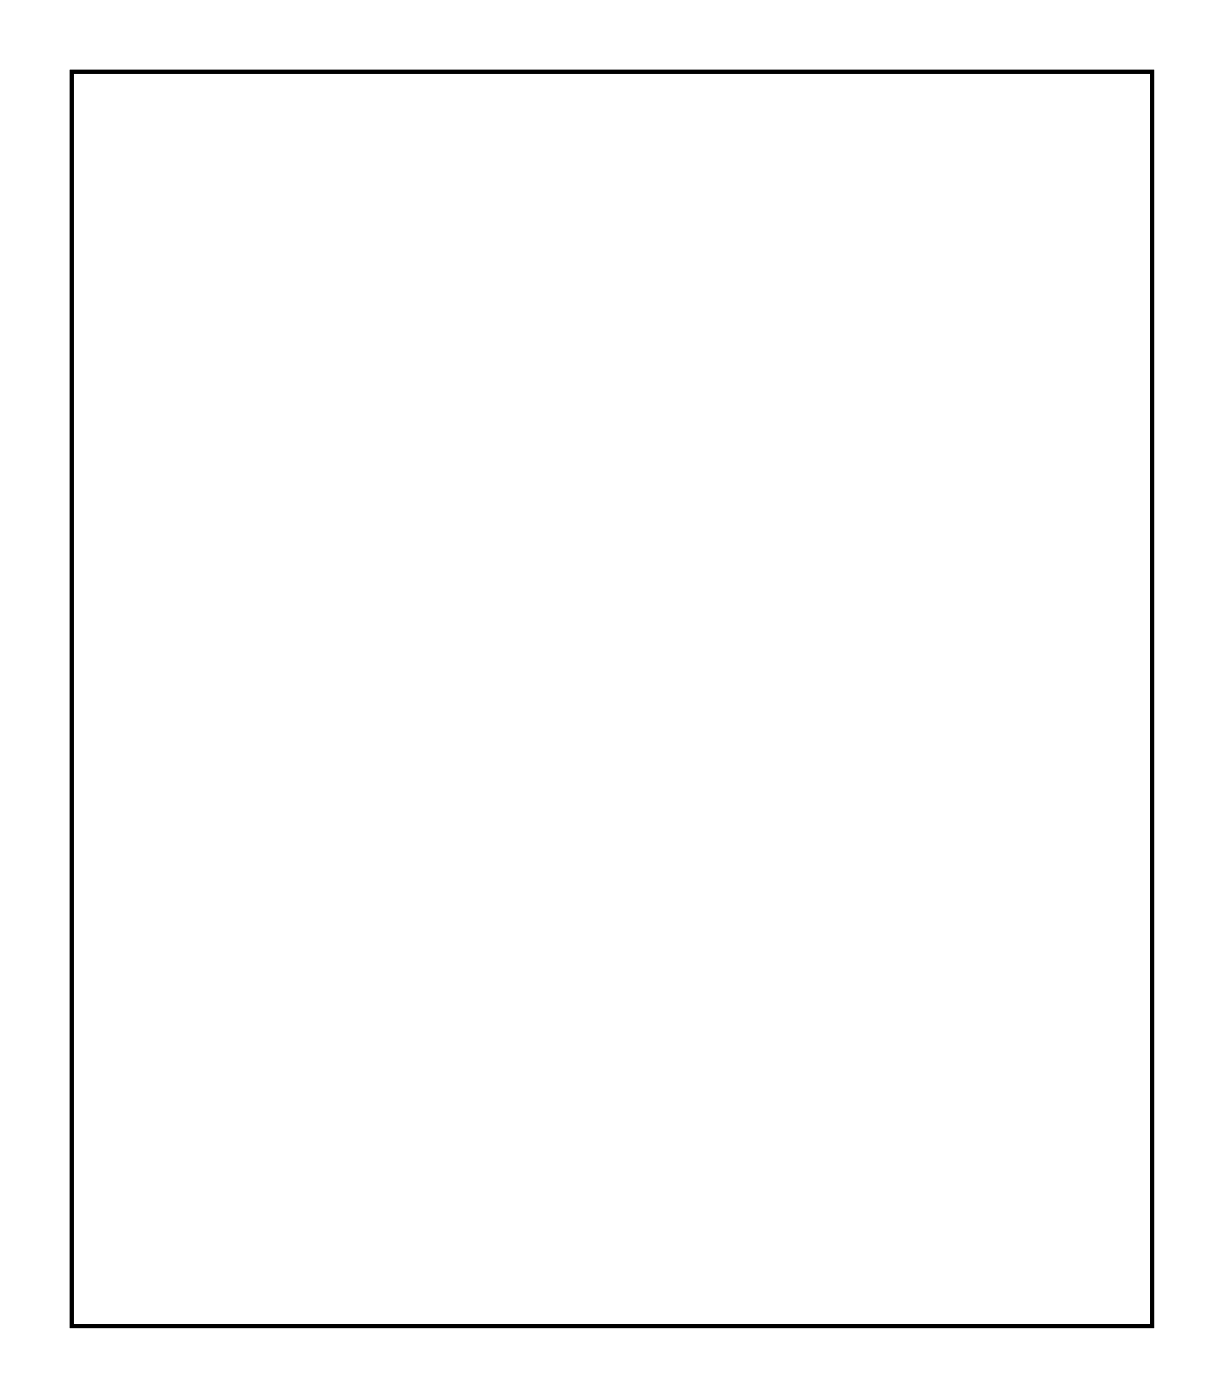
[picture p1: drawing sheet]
<svg xmlns="http://www.w3.org/2000/svg" width="62mm" height="71mm" viewBox="0 0 62 71" stroke-linecap="round" stroke-linejoin="round" font-family="sans-serif">
<path d="M3.6 3.6h54.7v63.6h-54.7z" fill="none" stroke="#000" stroke-width=".2"/>
<path d="M3.6 3.6h54.8v63.6h-54.8zM3.6 3.6v63.6h54.7v-63.6z" fill="#000"/>
<circle cx="41.1" cy="52" r=".65" fill="#fff"/>
<circle cx="41.1" cy="52" r=".65" fill="none" stroke="#fff" stroke-width=".55"/>
<circle cx="51.3" cy="13.9" r=".65" fill="#fff"/>
<circle cx="51.3" cy="13.9" r=".65" fill="none" stroke="#fff" stroke-width=".55"/>
<circle cx="46.2" cy="13.9" r=".65" fill="#fff"/>
<circle cx="46.2" cy="13.9" r=".65" fill="none" stroke="#fff" stroke-width=".55"/>
<circle cx="33.5" cy="44.4" r=".65" fill="#fff"/>
<circle cx="33.5" cy="44.4" r=".65" fill="none" stroke="#fff" stroke-width=".55"/>
<circle cx="33.5" cy="31.7" r=".65" fill="#fff"/>
<circle cx="33.5" cy="31.7" r=".65" fill="none" stroke="#fff" stroke-width=".55"/>
<circle cx="33.5" cy="29.1" r=".65" fill="#fff"/>
<circle cx="33.5" cy="29.1" r=".65" fill="none" stroke="#fff" stroke-width=".55"/>
<circle cx="33.5" cy="13.9" r=".65" fill="#fff"/>
<circle cx="33.5" cy="13.9" r=".65" fill="none" stroke="#fff" stroke-width=".55"/>
<circle cx="41.1" cy="16.4" r=".65" fill="#fff"/>
<circle cx="41.1" cy="16.4" r=".65" fill="none" stroke="#fff" stroke-width=".55"/>
<circle cx="53.8" cy="16.4" r=".65" fill="#fff"/>
<circle cx="53.8" cy="16.4" r=".65" fill="none" stroke="#fff" stroke-width=".55"/>
<circle cx="48.7" cy="54.5" r=".65" fill="#fff"/>
<circle cx="48.7" cy="54.5" r=".65" fill="none" stroke="#fff" stroke-width=".55"/>
<circle cx="33.5" cy="54.5" r=".65" fill="#fff"/>
<circle cx="33.5" cy="54.5" r=".65" fill="none" stroke="#fff" stroke-width=".55"/>
<circle cx="53.8" cy="44.4" r=".65" fill="#fff"/>
<circle cx="53.8" cy="44.4" r=".65" fill="none" stroke="#fff" stroke-width=".55"/>
<circle cx="41.1" cy="44.4" r=".65" fill="#fff"/>
<circle cx="41.1" cy="44.4" r=".65" fill="none" stroke="#fff" stroke-width=".55"/>
<circle cx="41.1" cy="46.9" r=".65" fill="#fff"/>
<circle cx="41.1" cy="46.9" r=".65" fill="none" stroke="#fff" stroke-width=".55"/>
<circle cx="56.4" cy="44.4" r=".65" fill="#fff"/>
<circle cx="56.4" cy="44.4" r=".65" fill="none" stroke="#fff" stroke-width=".55"/>
<circle cx="56.4" cy="52" r=".65" fill="#fff"/>
<circle cx="56.4" cy="52" r=".65" fill="none" stroke="#fff" stroke-width=".55"/>
<circle cx="6.8" cy="6.3" r="1.5" fill="#fff"/>
<circle cx="6.8" cy="6.3" r="1.5" fill="none" stroke="#fff" stroke-width=".25"/>
<circle cx="6.8" cy="64.7" r="1.5" fill="#fff"/>
<circle cx="6.8" cy="64.7" r="1.5" fill="none" stroke="#fff" stroke-width=".25"/>
<circle cx="55.1" cy="63.4" r="1.5" fill="#fff"/>
<circle cx="55.1" cy="63.4" r="1.5" fill="none" stroke="#fff" stroke-width=".25"/>
<circle cx="55.1" cy="7.5" r="1.5" fill="#fff"/>
<circle cx="55.1" cy="7.5" r="1.5" fill="none" stroke="#fff" stroke-width=".25"/>
<circle cx="33.5" cy="49.4" r=".64" fill="#fff"/>
<circle cx="33.5" cy="49.4" r=".64" fill="none" stroke="#fff" stroke-width=".76" stroke-linecap="butt"/>
<circle cx="33.5" cy="46.9" r=".64" fill="#fff"/>
<circle cx="33.5" cy="46.9" r=".64" fill="none" stroke="#fff" stroke-width=".76" stroke-linecap="butt"/>
<circle cx="9.4" cy="10.1" r=".74" fill="#fff"/>
<circle cx="9.4" cy="10.1" r=".74" fill="none" stroke="#fff" stroke-width=".75" stroke-linecap="butt"/>
<circle cx="9.4" cy="12.6" r=".74" fill="#fff"/>
<circle cx="9.4" cy="12.6" r=".74" fill="none" stroke="#fff" stroke-width=".75" stroke-linecap="butt"/>
<circle cx="9.4" cy="15.1" r=".74" fill="#fff"/>
<circle cx="9.4" cy="15.1" r=".74" fill="none" stroke="#fff" stroke-width=".75" stroke-linecap="butt"/>
<circle cx="9.4" cy="17.7" r=".74" fill="#fff"/>
<circle cx="9.4" cy="17.7" r=".74" fill="none" stroke="#fff" stroke-width=".75" stroke-linecap="butt"/>
<circle cx="9.4" cy="20.2" r=".74" fill="#fff"/>
<circle cx="9.4" cy="20.2" r=".74" fill="none" stroke="#fff" stroke-width=".75" stroke-linecap="butt"/>
<circle cx="9.4" cy="22.8" r=".74" fill="#fff"/>
<circle cx="9.4" cy="22.8" r=".74" fill="none" stroke="#fff" stroke-width=".75" stroke-linecap="butt"/>
<circle cx="9.4" cy="25.3" r=".74" fill="#fff"/>
<circle cx="9.4" cy="25.3" r=".74" fill="none" stroke="#fff" stroke-width=".75" stroke-linecap="butt"/>
<circle cx="9.4" cy="27.8" r=".74" fill="#fff"/>
<circle cx="9.4" cy="27.8" r=".74" fill="none" stroke="#fff" stroke-width=".75" stroke-linecap="butt"/>
<circle cx="9.3" cy="30.4" r=".74" fill="#fff"/>
<circle cx="9.3" cy="30.4" r=".74" fill="none" stroke="#fff" stroke-width=".75" stroke-linecap="butt"/>
<circle cx="9.4" cy="32.9" r=".74" fill="#fff"/>
<circle cx="9.4" cy="32.9" r=".74" fill="none" stroke="#fff" stroke-width=".75" stroke-linecap="butt"/>
<circle cx="9.4" cy="35.5" r=".74" fill="#fff"/>
<circle cx="9.4" cy="35.5" r=".74" fill="none" stroke="#fff" stroke-width=".75" stroke-linecap="butt"/>
<circle cx="9.4" cy="38" r=".74" fill="#fff"/>
<circle cx="9.4" cy="38" r=".74" fill="none" stroke="#fff" stroke-width=".75" stroke-linecap="butt"/>
<circle cx="9.4" cy="40.5" r=".74" fill="#fff"/>
<circle cx="9.4" cy="40.5" r=".74" fill="none" stroke="#fff" stroke-width=".75" stroke-linecap="butt"/>
<circle cx="9.4" cy="43.1" r=".74" fill="#fff"/>
<circle cx="9.4" cy="43.1" r=".74" fill="none" stroke="#fff" stroke-width=".75" stroke-linecap="butt"/>
<circle cx="9.4" cy="45.6" r=".74" fill="#fff"/>
<circle cx="9.4" cy="45.6" r=".74" fill="none" stroke="#fff" stroke-width=".75" stroke-linecap="butt"/>
<circle cx="9.4" cy="48.2" r=".74" fill="#fff"/>
<circle cx="9.4" cy="48.2" r=".74" fill="none" stroke="#fff" stroke-width=".75" stroke-linecap="butt"/>
<circle cx="9.4" cy="50.7" r=".74" fill="#fff"/>
<circle cx="9.4" cy="50.7" r=".74" fill="none" stroke="#fff" stroke-width=".75" stroke-linecap="butt"/>
<circle cx="9.4" cy="53.2" r=".74" fill="#fff"/>
<circle cx="9.4" cy="53.2" r=".74" fill="none" stroke="#fff" stroke-width=".75" stroke-linecap="butt"/>
<circle cx="9.4" cy="55.8" r=".74" fill="#fff"/>
<circle cx="9.4" cy="55.8" r=".74" fill="none" stroke="#fff" stroke-width=".75" stroke-linecap="butt"/>
<circle cx="9.4" cy="58.3" r=".74" fill="#fff"/>
<circle cx="9.4" cy="58.3" r=".74" fill="none" stroke="#fff" stroke-width=".75" stroke-linecap="butt"/>
<circle cx="11.9" cy="58.3" r=".74" fill="#fff"/>
<circle cx="11.9" cy="58.3" r=".74" fill="none" stroke="#fff" stroke-width=".75" stroke-linecap="butt"/>
<circle cx="11.9" cy="55.8" r=".74" fill="#fff"/>
<circle cx="11.9" cy="55.8" r=".74" fill="none" stroke="#fff" stroke-width=".75" stroke-linecap="butt"/>
<circle cx="11.9" cy="53.2" r=".74" fill="#fff"/>
<circle cx="11.9" cy="53.2" r=".74" fill="none" stroke="#fff" stroke-width=".75" stroke-linecap="butt"/>
<circle cx="11.9" cy="50.7" r=".74" fill="#fff"/>
<circle cx="11.9" cy="50.7" r=".74" fill="none" stroke="#fff" stroke-width=".75" stroke-linecap="butt"/>
<circle cx="11.9" cy="48.2" r=".74" fill="#fff"/>
<circle cx="11.9" cy="48.2" r=".74" fill="none" stroke="#fff" stroke-width=".75" stroke-linecap="butt"/>
<circle cx="11.9" cy="45.6" r=".74" fill="#fff"/>
<circle cx="11.9" cy="45.6" r=".74" fill="none" stroke="#fff" stroke-width=".75" stroke-linecap="butt"/>
<circle cx="11.9" cy="43.1" r=".74" fill="#fff"/>
<circle cx="11.9" cy="43.1" r=".74" fill="none" stroke="#fff" stroke-width=".75" stroke-linecap="butt"/>
<circle cx="11.9" cy="40.5" r=".74" fill="#fff"/>
<circle cx="11.9" cy="40.5" r=".74" fill="none" stroke="#fff" stroke-width=".75" stroke-linecap="butt"/>
<circle cx="11.9" cy="38" r=".74" fill="#fff"/>
<circle cx="11.9" cy="38" r=".74" fill="none" stroke="#fff" stroke-width=".75" stroke-linecap="butt"/>
<circle cx="11.9" cy="35.5" r=".74" fill="#fff"/>
<circle cx="11.9" cy="35.5" r=".74" fill="none" stroke="#fff" stroke-width=".75" stroke-linecap="butt"/>
<circle cx="11.9" cy="32.9" r=".74" fill="#fff"/>
<circle cx="11.9" cy="32.9" r=".74" fill="none" stroke="#fff" stroke-width=".75" stroke-linecap="butt"/>
<circle cx="11.9" cy="30.4" r=".74" fill="#fff"/>
<circle cx="11.9" cy="30.4" r=".74" fill="none" stroke="#fff" stroke-width=".75" stroke-linecap="butt"/>
<circle cx="11.9" cy="27.8" r=".74" fill="#fff"/>
<circle cx="11.9" cy="27.8" r=".74" fill="none" stroke="#fff" stroke-width=".75" stroke-linecap="butt"/>
<circle cx="11.9" cy="25.3" r=".74" fill="#fff"/>
<circle cx="11.9" cy="25.3" r=".74" fill="none" stroke="#fff" stroke-width=".75" stroke-linecap="butt"/>
<circle cx="11.9" cy="22.8" r=".74" fill="#fff"/>
<circle cx="11.9" cy="22.8" r=".74" fill="none" stroke="#fff" stroke-width=".75" stroke-linecap="butt"/>
<circle cx="11.9" cy="20.2" r=".74" fill="#fff"/>
<circle cx="11.9" cy="20.2" r=".74" fill="none" stroke="#fff" stroke-width=".75" stroke-linecap="butt"/>
<circle cx="11.9" cy="17.7" r=".74" fill="#fff"/>
<circle cx="11.9" cy="17.7" r=".74" fill="none" stroke="#fff" stroke-width=".75" stroke-linecap="butt"/>
<circle cx="11.9" cy="15.1" r=".74" fill="#fff"/>
<circle cx="11.9" cy="15.1" r=".74" fill="none" stroke="#fff" stroke-width=".75" stroke-linecap="butt"/>
<circle cx="11.9" cy="12.6" r=".74" fill="#fff"/>
<circle cx="11.9" cy="12.6" r=".74" fill="none" stroke="#fff" stroke-width=".75" stroke-linecap="butt"/>
<circle cx="11.9" cy="10.1" r=".74" fill="#fff"/>
<circle cx="11.9" cy="10.1" r=".74" fill="none" stroke="#fff" stroke-width=".75" stroke-linecap="butt"/>
<circle cx="48.7" cy="34.2" r=".74" fill="#fff"/>
<circle cx="48.7" cy="34.2" r=".74" fill="none" stroke="#fff" stroke-width=".76" stroke-linecap="butt"/>
<circle cx="51.3" cy="34.2" r=".74" fill="#fff"/>
<circle cx="51.3" cy="34.2" r=".74" fill="none" stroke="#fff" stroke-width=".76" stroke-linecap="butt"/>
<circle cx="53.8" cy="34.2" r=".74" fill="#fff"/>
<circle cx="53.8" cy="34.2" r=".74" fill="none" stroke="#fff" stroke-width=".76" stroke-linecap="butt"/>
<circle cx="56.4" cy="34.2" r=".74" fill="#fff"/>
<circle cx="56.4" cy="34.2" r=".74" fill="none" stroke="#fff" stroke-width=".76" stroke-linecap="butt"/>
<circle cx="43.7" cy="11.3" r=".74" fill="#fff"/>
<circle cx="43.7" cy="11.3" r=".74" fill="none" stroke="#fff" stroke-width=".76" stroke-linecap="butt"/>
<circle cx="51.3" cy="57.1" r=".74" fill="#fff"/>
<circle cx="51.3" cy="57.1" r=".74" fill="none" stroke="#fff" stroke-width=".76" stroke-linecap="butt"/>
<circle cx="51.3" cy="54.5" r=".74" fill="#fff"/>
<circle cx="51.3" cy="54.5" r=".74" fill="none" stroke="#fff" stroke-width=".76" stroke-linecap="butt"/>
<circle cx="56.4" cy="24" r=".74" fill="#fff"/>
<circle cx="56.4" cy="24" r=".74" fill="none" stroke="#fff" stroke-width=".76" stroke-linecap="butt"/>
<circle cx="53.8" cy="24" r=".74" fill="#fff"/>
<circle cx="53.8" cy="24" r=".74" fill="none" stroke="#fff" stroke-width=".76" stroke-linecap="butt"/>
<circle cx="51.3" cy="24" r=".74" fill="#fff"/>
<circle cx="51.3" cy="24" r=".74" fill="none" stroke="#fff" stroke-width=".76" stroke-linecap="butt"/>
<circle cx="48.7" cy="24" r=".74" fill="#fff"/>
<circle cx="48.7" cy="24" r=".74" fill="none" stroke="#fff" stroke-width=".76" stroke-linecap="butt"/>
<circle cx="51.3" cy="52" r=".74" fill="#fff"/>
<circle cx="51.3" cy="52" r=".74" fill="none" stroke="#fff" stroke-width=".76" stroke-linecap="butt"/>
<circle cx="51.3" cy="49.4" r=".74" fill="#fff"/>
<circle cx="51.3" cy="49.4" r=".74" fill="none" stroke="#fff" stroke-width=".76" stroke-linecap="butt"/>
<circle cx="51.3" cy="46.9" r=".74" fill="#fff"/>
<circle cx="51.3" cy="46.9" r=".74" fill="none" stroke="#fff" stroke-width=".76" stroke-linecap="butt"/>
<circle cx="48.7" cy="39.3" r=".74" fill="#fff"/>
<circle cx="48.7" cy="39.3" r=".74" fill="none" stroke="#fff" stroke-width=".76" stroke-linecap="butt"/>
<circle cx="51.3" cy="39.3" r=".74" fill="#fff"/>
<circle cx="51.3" cy="39.3" r=".74" fill="none" stroke="#fff" stroke-width=".76" stroke-linecap="butt"/>
<circle cx="53.8" cy="39.3" r=".74" fill="#fff"/>
<circle cx="53.8" cy="39.3" r=".74" fill="none" stroke="#fff" stroke-width=".76" stroke-linecap="butt"/>
<circle cx="56.4" cy="39.3" r=".74" fill="#fff"/>
<circle cx="56.4" cy="39.3" r=".74" fill="none" stroke="#fff" stroke-width=".76" stroke-linecap="butt"/>
<circle cx="43.7" cy="21.5" r=".74" fill="#fff"/>
<circle cx="43.7" cy="21.5" r=".74" fill="none" stroke="#fff" stroke-width=".76" stroke-linecap="butt"/>
<circle cx="43.7" cy="24" r=".74" fill="#fff"/>
<circle cx="43.7" cy="24" r=".74" fill="none" stroke="#fff" stroke-width=".76" stroke-linecap="butt"/>
<circle cx="43.7" cy="26.6" r=".74" fill="#fff"/>
<circle cx="43.7" cy="26.6" r=".74" fill="none" stroke="#fff" stroke-width=".76" stroke-linecap="butt"/>
<circle cx="43.7" cy="29.1" r=".74" fill="#fff"/>
<circle cx="43.7" cy="29.1" r=".74" fill="none" stroke="#fff" stroke-width=".76" stroke-linecap="butt"/>
<circle cx="38.6" cy="21.5" r=".74" fill="#fff"/>
<circle cx="38.6" cy="21.5" r=".74" fill="none" stroke="#fff" stroke-width=".76" stroke-linecap="butt"/>
<circle cx="38.6" cy="24" r=".74" fill="#fff"/>
<circle cx="38.6" cy="24" r=".74" fill="none" stroke="#fff" stroke-width=".76" stroke-linecap="butt"/>
<circle cx="38.6" cy="26.6" r=".74" fill="#fff"/>
<circle cx="38.6" cy="26.6" r=".74" fill="none" stroke="#fff" stroke-width=".76" stroke-linecap="butt"/>
<circle cx="48.7" cy="29.1" r=".74" fill="#fff"/>
<circle cx="48.7" cy="29.1" r=".74" fill="none" stroke="#fff" stroke-width=".76" stroke-linecap="butt"/>
<circle cx="51.3" cy="29.1" r=".74" fill="#fff"/>
<circle cx="51.3" cy="29.1" r=".74" fill="none" stroke="#fff" stroke-width=".76" stroke-linecap="butt"/>
<circle cx="53.8" cy="29.1" r=".74" fill="#fff"/>
<circle cx="53.8" cy="29.1" r=".74" fill="none" stroke="#fff" stroke-width=".76" stroke-linecap="butt"/>
<circle cx="56.4" cy="29.1" r=".74" fill="#fff"/>
<circle cx="56.4" cy="29.1" r=".74" fill="none" stroke="#fff" stroke-width=".76" stroke-linecap="butt"/>
<circle cx="51.3" cy="59.6" r=".74" fill="#fff"/>
<circle cx="51.3" cy="59.6" r=".74" fill="none" stroke="#fff" stroke-width=".76" stroke-linecap="butt"/>
<circle cx="46.2" cy="49.4" r=".74" fill="#fff"/>
<circle cx="46.2" cy="49.4" r=".74" fill="none" stroke="#fff" stroke-width=".76" stroke-linecap="butt"/>
<circle cx="46.2" cy="46.9" r=".74" fill="#fff"/>
<circle cx="46.2" cy="46.9" r=".74" fill="none" stroke="#fff" stroke-width=".76" stroke-linecap="butt"/>
<circle cx="38.6" cy="51.9" r=".74" fill="#fff"/>
<circle cx="38.6" cy="51.9" r=".74" fill="none" stroke="#fff" stroke-width=".76" stroke-linecap="butt"/>
<circle cx="38.6" cy="49.4" r=".74" fill="#fff"/>
<circle cx="38.6" cy="49.4" r=".74" fill="none" stroke="#fff" stroke-width=".76" stroke-linecap="butt"/>
<circle cx="38.6" cy="46.8" r=".74" fill="#fff"/>
<circle cx="38.6" cy="46.8" r=".74" fill="none" stroke="#fff" stroke-width=".76" stroke-linecap="butt"/>
<circle cx="38.6" cy="44.3" r=".74" fill="#fff"/>
<circle cx="38.6" cy="44.3" r=".74" fill="none" stroke="#fff" stroke-width=".76" stroke-linecap="butt"/>
<circle cx="56.4" cy="13.9" r=".74" fill="#fff"/>
<circle cx="56.4" cy="13.9" r=".74" fill="none" stroke="#fff" stroke-width=".76" stroke-linecap="butt"/>
<circle cx="53.8" cy="13.9" r=".74" fill="#fff"/>
<circle cx="53.8" cy="13.9" r=".74" fill="none" stroke="#fff" stroke-width=".76" stroke-linecap="butt"/>
<circle cx="43.7" cy="13.9" r=".74" fill="#fff"/>
<circle cx="43.7" cy="13.9" r=".74" fill="none" stroke="#fff" stroke-width=".76" stroke-linecap="butt"/>
<circle cx="38.6" cy="11.3" r=".74" fill="#fff"/>
<circle cx="38.6" cy="11.3" r=".74" fill="none" stroke="#fff" stroke-width=".76" stroke-linecap="butt"/>
<circle cx="38.6" cy="13.9" r=".74" fill="#fff"/>
<circle cx="38.6" cy="13.9" r=".74" fill="none" stroke="#fff" stroke-width=".76" stroke-linecap="butt"/>
<circle cx="38.6" cy="16.4" r=".74" fill="#fff"/>
<circle cx="38.6" cy="16.4" r=".74" fill="none" stroke="#fff" stroke-width=".76" stroke-linecap="butt"/>
<path d="M50.6 18.2h1.4v1.5h-1.4z" fill="#fff"/>
<path d="M50.6 18.2h1.4v1.5h-1.4z" fill="none" stroke="#fff" stroke-width=".76" stroke-linecap="butt"/>
<circle cx="51.3" cy="19" r=".74" fill="#fff"/>
<circle cx="51.3" cy="19" r=".74" fill="none" stroke="#fff" stroke-width=".76" stroke-linecap="butt"/>
<circle cx="53.8" cy="19" r=".74" fill="#fff"/>
<circle cx="53.8" cy="19" r=".74" fill="none" stroke="#fff" stroke-width=".76" stroke-linecap="butt"/>
<circle cx="56.4" cy="19" r=".74" fill="#fff"/>
<circle cx="56.4" cy="19" r=".74" fill="none" stroke="#fff" stroke-width=".76" stroke-linecap="butt"/>
</svg>
